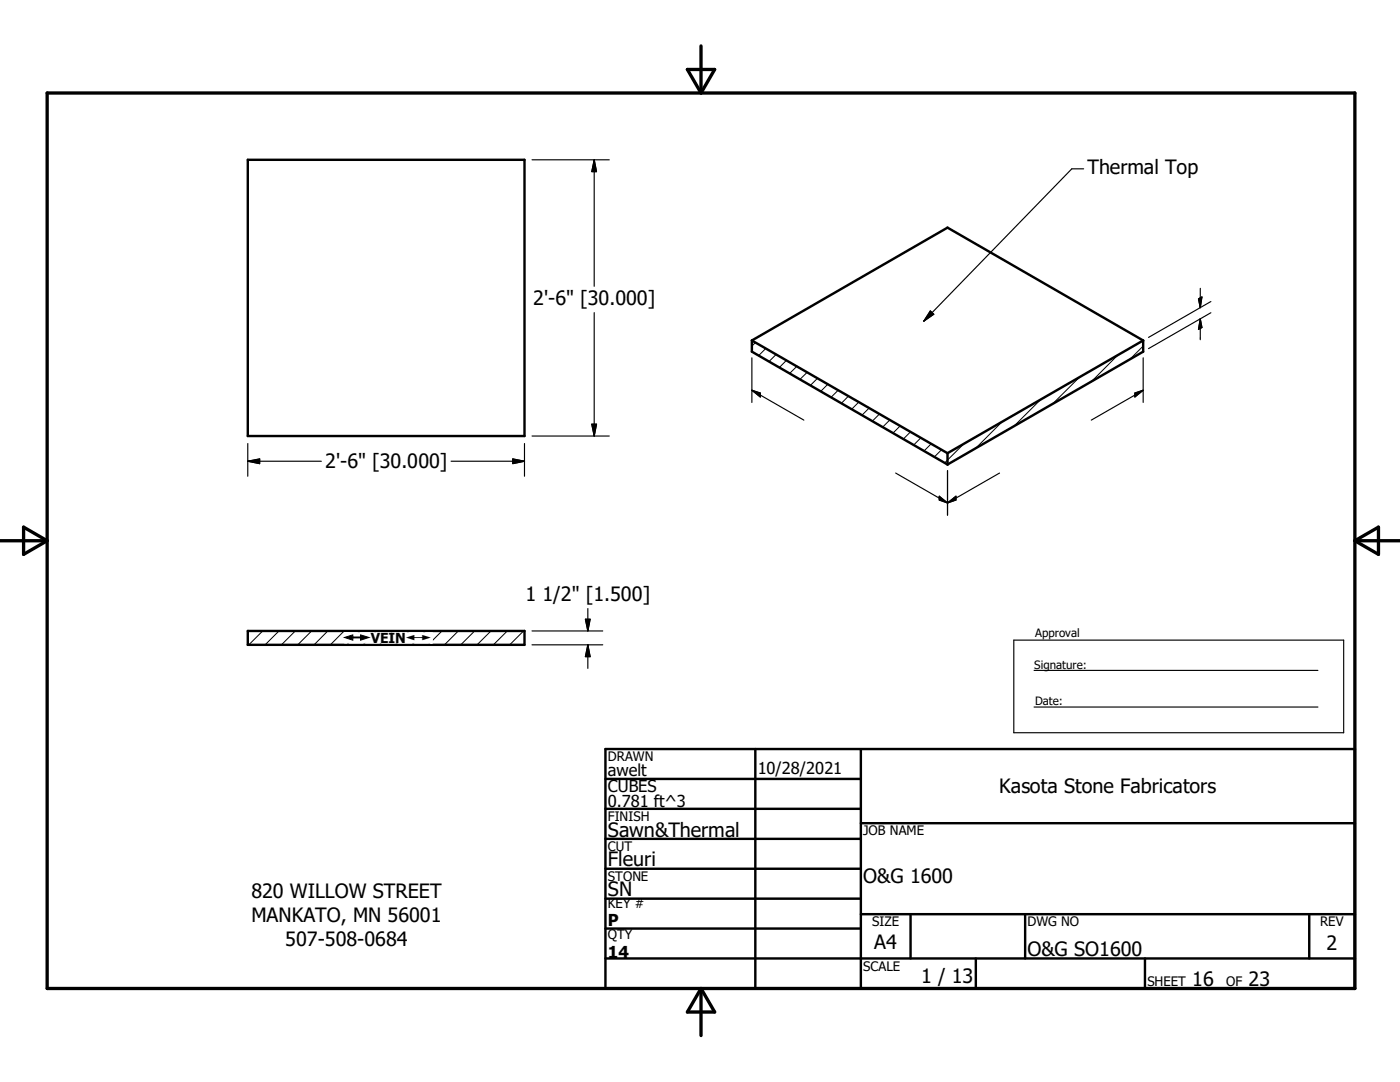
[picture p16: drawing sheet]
<svg xmlns="http://www.w3.org/2000/svg" width="279mm" height="216mm" viewBox="0 0 279 216" stroke-linecap="round" stroke-linejoin="round" font-family="sans-serif">
<defs><g id="words">
<g font-size="3.9">
<text x="217" y="34.8">Thermal Top</text>
<text x="106.4" y="60.9">2'-6&quot; [30.000]</text>
<text x="64.9" y="93.5">2'-6&quot; [30.000]</text>
<text x="104.9" y="119.9">1 1/2&quot; [1.500]</text>
<text x="199.4" y="158.3">Kasota Stone Fabricators</text>
<text x="121.3" y="166.9">Sawn&amp;Thermal</text>
<text x="121.3" y="172.8">Fleuri</text>
<text x="50.2" y="179.2">820 WILLOW STREET</text>
<text x="121.3" y="178.8">SN</text>
<text x="172.3" y="176.2">O&amp;G 1600</text>
<text x="50.2" y="184">MANKATO, MN 56001</text>
<text x="56.9" y="188.7">507-508-0684</text>
<text x="174.5" y="189.4">A4</text>
<text x="205.1" y="190.7">O&amp;G SO1600</text>
<text x="264.8" y="189.5">2</text>
<text x="183.8" y="196.1">1 / 13</text>
<text x="238" y="196.7">16</text>
<text x="249.2" y="196.7">23</text>
</g>
<g font-size="3.3">
<text x="121.3" y="154.9">awelt</text>
<text x="151.2" y="154.4">10/28/2021</text>
<text x="121.3" y="158.1">CUBES</text>
<text x="121.3" y="161.1">0.781 ft^3</text>
<text x="121.3" y="184.8">P</text>
<text x="121.3" y="191.1">14</text>
</g>
<text font-size="2.8" x="74" y="128.3">VEIN</text>
<g font-size="2.6">
<text x="121.3" y="151.8">DRAWN</text>
<text x="121.3" y="163.8">FINISH</text>
<text x="172.3" y="166.7">JOB NAME</text>
<text x="121.3" y="169.8">CUT</text>
<text x="121.3" y="175.8">STONE</text>
<text x="121.3" y="181.2">KEY #</text>
<text x="174" y="184.8">SIZE</text>
<text x="205.1" y="184.8">DWG NO</text>
<text x="263.5" y="184.8">REV</text>
<text x="121.3" y="187.5">QTY</text>
<text x="172.3" y="193.7">SCALE</text>
<text x="229" y="196.7">SHEET</text>
<text x="244.7" y="196.7">OF</text>
</g>
<g font-size="2.3">
<text x="206.6" y="127.1">Approval</text>
<text x="206.4" y="133.6">Signature:</text>
<text x="206.6" y="140.8">Date:</text>
</g>
<g font-size="2.2">
<text x="68.7" y="128.3">#</text>
<text x="81" y="128.3">#</text>
</g>
</g></defs>
<g fill="none" stroke="#000" stroke-width=".48">
<path d="M49.5 31.9h55.2v55.1h-55.2zM150.1 67.9l39-22.5 39 22.5M150.1 67.9v2.3l39 22.5M150.1 67.9l39 22.5M228.1 67.9v2.3l-39 22.5M228.1 67.9l-39 22.5M189.1 90.4v2.3M49.5 125.9h55.2v2.8h-55.2zM120.8 155.4h51M120.8 149.5h149.6v47.7h-149.6zM150.7 149.5v47.7M171.8 149.5v47.7"/>
<path d="M120.8 161.4h51M120.8 167.4h51M120.8 173.3h51M120.8 179.3h51M171.8 164.3h98.6M120.8 185.3h51M120.8 191.2h149.6M171.8 182.4h98.6M181.7 182.4v8.8M194.7 191.2v6M204.6 182.4v8.8M228.5 191.2v6"/>
<path d="M261.3 182.4v8.8"/>
</g>
<g fill="none" stroke="#000" stroke-width=".2">
<path d="M150.8 68.3l-.7 .8M152.8 69.5l-1.4 1.5M154.9 70.7l-1.4 1.5M156.9 71.9l-1.4 1.4M159 73.1l-1.4 1.4M161.1 74.3l-1.5 1.4M163.2 75.5l-1.5 1.4M165.2 76.7l-1.4 1.4M167.3 77.9l-1.5 1.4M169.3 79l-1.4 1.5M207.7 79.7l-5.3 5.3M215.4 75.3l-5.3 5.3"/>
<path d="M223.1 70.8l-5.3 5.4M228.1 69.1l-2.6 2.6M171.4 80.2l-1.4 1.4M173.5 81.4l-1.5 1.4M175.5 82.6l-1.4 1.4M177.6 83.8l-1.4 1.4M179.7 85l-1.5 1.4M181.7 86.2l-1.4 1.4M183.8 87.4l-1.4 1.4M185.8 88.6l-1.4 1.4M187.9 89.7l-1.4 1.5M192.3 88.6l-3.8 3.8"/>
<path d="M200 84.1l-5.3 5.4M52.4 125.9l-2.7 2.8M55.7 125.9l-2.8 2.8M58.9 125.9l-2.7 2.8M62.2 125.9l-2.8 2.8M65.4 125.9l-2.7 2.8M68.7 125.9l-2.8 2.8M71.9 125.9l-2.7 2.8M75.2 125.9l-2.8 2.8M78.4 125.9l-2.7 2.8M81.7 125.9l-2.8 2.8M85 125.9l-2.8 2.8"/>
<path d="M88.2 125.9l-2.8 2.8M91.5 125.9l-2.8 2.8M94.7 125.9l-2.7 2.8M98 125.9l-2.8 2.8M101.2 125.9l-2.7 2.8M104.5 125.9l-2.8 2.8"/>
</g>
<path d="M9.4 18.6h261v178.6h-261zM137.2 13.9h5.4l-2.7 4.7zM139.9 9.2v9.4M0 107.9h9.4M4.7 105.2l4.7 2.7-4.7 2.7zM270.4 107.9h9M270.4 107.9l4.7-2.7v5.4zM139.9 197.2v9.4M139.9 197.2l2.7 4.7h-5.4z" fill="none" stroke="#000" stroke-width=".66"/>
<g fill="none" stroke="#000" stroke-width=".23">
<path d="M106.2 31.9h15.4M118.6 31.9v25.2M118.6 31.9l.4 2.3h-.9zM216.3 33.7h-2.4l-29.5 30.4M239.2 59.6l.7-.3-.4 2.1zM239.5 57.5v3.9M118.6 62.4v24.6M150.1 77.9l10.3 5.9M150.1 77.9l1.6 .5v.8zM150.1 71.4v8.9M185.7 62.1l.7 .6-2 1.4zM226.5 78.4l1.6-.5-1.6 1.3z"/>
<path d="M228.1 77.9l-10.3 5.9M228.1 71.4v8.9M239.5 63.6v4.2M239.5 63.6l.4 1.7-.7 .4zM241.7 60.2l-12.5 7.1M241.7 62.4l-12.5 7.2M49.5 92h14.6M49.5 92l2.3-.4v.9zM49.5 88.5v6.5M90 92h14.7M102.3 91.6l2.4 .4-2.4 .5zM104.7 88.5v6.5"/>
<path d="M106.2 87h15.4M118.1 84.6h.9l-.4 2.4zM178.7 94.4l10.4 6M187.4 99l1.7 1.4-1.7-.6zM189.1 93.9v8.9M199.5 94.4l-10.4 6M189.1 100.4l1.7-1.4v.8zM106.2 128.7h14.1M106.2 125.9h14.1M116.8 123.6h1l-.5 2.3zM117.3 121.4v4.5M117.3 128.7v4.7"/>
<path d="M117.3 128.7l.5 2.3h-1zM202.3 127.7h65.9v18.5h-65.9zM206.4 133.8h56.6M206.4 141.1h56.6"/>
</g>
<g fill="#000" stroke="#000" stroke-width=".23">
<path d="M118.6 31.9l.4 2.3h-.9zM239.2 59.6l.7-.3-.4 2.1zM150.1 77.9l1.6 .5v.8zM185.7 62.1l.7 .6-2 1.4zM226.5 78.4l1.6-.5-1.6 1.3zM239.5 63.6l.4 1.7-.7 .4zM49.5 92l2.3-.4v.9zM102.3 91.6l2.4 .4-2.4 .5zM118.1 84.6h.9l-.4 2.4zM187.4 99l1.7 1.4-1.7-.6zM189.1 100.4l1.7-1.4v.8zM116.8 123.6h1l-.5 2.3z"/>
<path d="M117.3 128.7l.5 2.3h-1z"/>
</g>
<g fill="#fff" stroke="#fff" stroke-width=".23">
<path d="M68.7 126.3h17.6v2z"/>
<path d="M68.7 126.3l17.6 2h-17.6z"/>
</g>
<use href="#words"/>
</svg>
